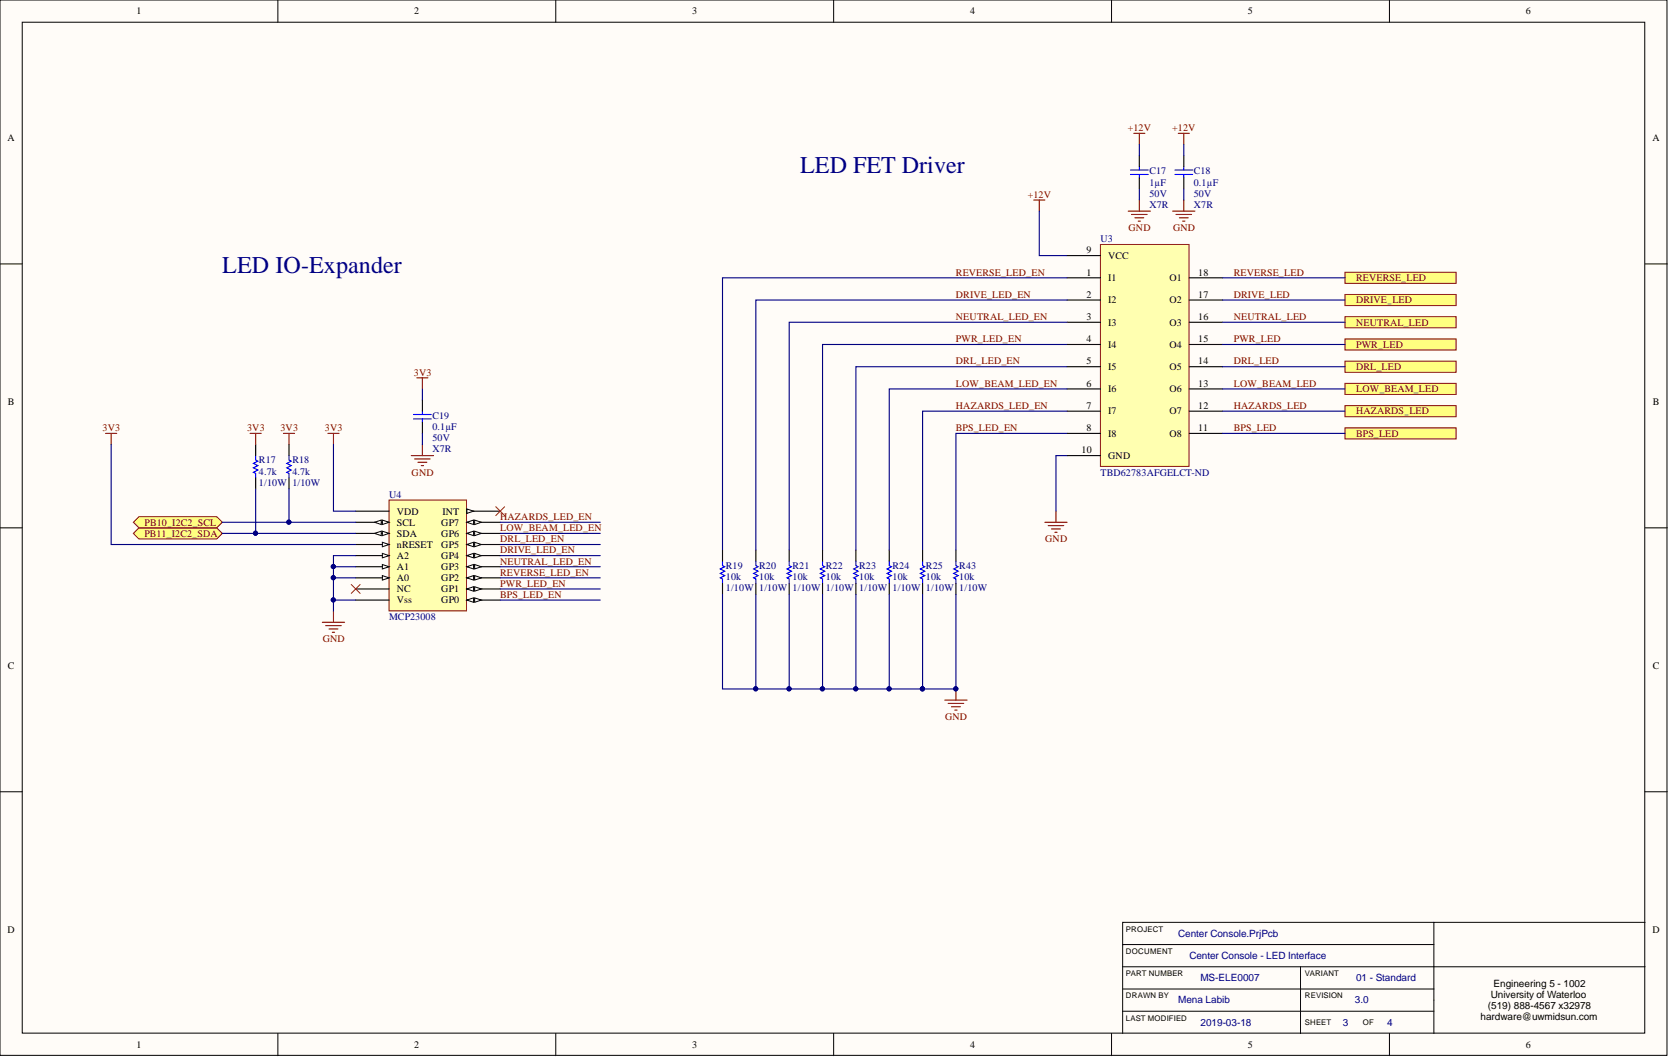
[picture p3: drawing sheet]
<svg xmlns="http://www.w3.org/2000/svg" width="381mm" height="241mm" viewBox="0 0 381 241" stroke-linecap="round" stroke-linejoin="round" font-family="sans-serif">
<defs><g id="words">
<g font-size="5.5" fill="#000080">
<text x="182.7" y="39.4">LED FET Driver</text>
<text x="50.7" y="62.2">LED IO-Expander</text>
</g>
<g font-size="2.3">
<text x="31.1" y="3.3">1</text>
<text x="94.6" y="3.3">2</text>
<text x="158" y="3.3">3</text>
<text x="221.4" y="3.3">4</text>
<text x="284.9" y="3.3">5</text>
<text x="348.3" y="3.3">6</text>
<text x="1.7" y="32.1">A</text>
<text x="377.2" y="32.1">A</text>
<text x="248" y="57.8">9</text>
<text x="253" y="59.1">VCC</text>
<text x="248" y="62.9">1</text>
<text x="253" y="64.2">I1</text>
<text x="266.9" y="64.2">O1</text>
<text x="273.5" y="62.9">18</text>
<text x="248" y="68">2</text>
<text x="253" y="69.3">I2</text>
<text x="266.9" y="69.3">O2</text>
<text x="273.5" y="68">17</text>
<text x="248" y="73.1">3</text>
<text x="253" y="74.3">I3</text>
<text x="266.9" y="74.3">O3</text>
<text x="273.5" y="73.1">16</text>
<text x="248" y="78.1">4</text>
<text x="248" y="83.2">5</text>
<text x="253" y="79.4">I4</text>
<text x="266.9" y="79.4">O4</text>
<text x="273.5" y="83.2">14</text>
<text x="273.5" y="78.1">15</text>
<text x="248" y="88.3">6</text>
<text x="253" y="84.5">I5</text>
<text x="253" y="89.6">I6</text>
<text x="266.9" y="89.6">O6</text>
<text x="266.9" y="84.5">O5</text>
<text x="273.5" y="88.3">13</text>
<text x="1.8" y="92.4">B</text>
<text x="248" y="93.4">7</text>
<text x="253" y="94.6">I7</text>
<text x="266.9" y="94.6">O7</text>
<text x="273.5" y="93.4">12</text>
<text x="377.3" y="92.4">B</text>
<text x="248" y="98.4">8</text>
<text x="253" y="99.7">I8</text>
<text x="266.9" y="99.7">O8</text>
<text x="273.5" y="98.4">11</text>
<text x="246.9" y="103.5">10</text>
<text x="253" y="104.8">GND</text>
<text x="90.6" y="117.5">VDD</text>
<text x="90.6" y="120">SCL</text>
<text x="100.7" y="120">GP7</text>
<text x="101" y="117.5">INT</text>
<text x="90.6" y="125.1">nRESET</text>
<text x="90.6" y="122.5">SDA</text>
<text x="100.7" y="122.5">GP6</text>
<text x="100.7" y="125.1">GP5</text>
<text x="90.6" y="130.1">A1</text>
<text x="90.6" y="127.6">A2</text>
<text x="100.7" y="127.6">GP4</text>
<text x="100.7" y="130.1">GP3</text>
<text x="90.6" y="137.8">Vss</text>
<text x="90.6" y="132.7">A0</text>
<text x="90.6" y="135.2">NC</text>
<text x="100.7" y="132.7">GP2</text>
<text x="100.7" y="135.2">GP1</text>
<text x="100.7" y="137.8">GP0</text>
<text x="1.8" y="152.6">C</text>
<text x="377.3" y="152.6">C</text>
<text x="1.7" y="212.9">D</text>
<text x="377.2" y="212.9">D</text>
<text x="340.4" y="227.8">University of Waterloo</text>
<text x="340.9" y="225.3">Engineering 5 - 1002</text>
<text x="338" y="232.9">hardware@uwmidsun.com</text>
<text x="339.7" y="230.3">(519) 888-4567 x32978</text>
<text x="31.1" y="239.2">1</text>
<text x="94.6" y="239.2">2</text>
<text x="158" y="239.2">3</text>
<text x="221.4" y="239.2">4</text>
<text x="284.9" y="239.2">5</text>
<text x="348.3" y="239.2">6</text>
</g>
<g font-size="2.3" fill="#800000">
<text x="257.5" y="29.9">+12V</text>
<text x="267.6" y="29.9">+12V</text>
<text x="234.6" y="45.2">+12V</text>
<text x="257.6" y="52.8">GND</text>
<text x="267.8" y="52.8">GND</text>
<text x="218.2" y="62.9">REVERSE_LED_EN</text>
<text x="281.7" y="62.9">REVERSE_LED</text>
<text x="309.6" y="64.2">REVERSE_LED</text>
<text x="218.2" y="68">DRIVE_LED_EN</text>
<text x="281.7" y="68">DRIVE_LED</text>
<text x="309.6" y="69.3">DRIVE_LED</text>
<text x="218.2" y="73.1">NEUTRAL_LED_EN</text>
<text x="281.7" y="73.1">NEUTRAL_LED</text>
<text x="309.6" y="74.3">NEUTRAL_LED</text>
<text x="218.2" y="78.1">PWR_LED_EN</text>
<text x="218.2" y="83.2">DRL_LED_EN</text>
<text x="281.7" y="78.1">PWR_LED</text>
<text x="281.7" y="83.2">DRL_LED</text>
<text x="309.6" y="79.4">PWR_LED</text>
<text x="94.5" y="85.7">3V3</text>
<text x="218.2" y="88.3">LOW_BEAM_LED_EN</text>
<text x="281.7" y="88.3">LOW_BEAM_LED</text>
<text x="309.6" y="84.5">DRL_LED</text>
<text x="309.6" y="89.6">LOW_BEAM_LED</text>
<text x="218.2" y="93.4">HAZARDS_LED_EN</text>
<text x="281.7" y="93.4">HAZARDS_LED</text>
<text x="309.6" y="94.6">HAZARDS_LED</text>
<text x="23.4" y="98.4">3V3</text>
<text x="56.4" y="98.4">3V3</text>
<text x="64" y="98.4">3V3</text>
<text x="74.2" y="98.4">3V3</text>
<text x="218.2" y="98.4">BPS_LED_EN</text>
<text x="281.7" y="98.4">BPS_LED</text>
<text x="309.6" y="99.7">BPS_LED</text>
<text x="94" y="108.6">GND</text>
<text x="33" y="120">PB10_I2C2_SCL</text>
<text x="114.2" y="118.7">HAZARDS_LED_EN</text>
<text x="33" y="122.5">PB11_I2C2_SDA</text>
<text x="114.2" y="123.8">DRL_LED_EN</text>
<text x="114.2" y="121.3">LOW_BEAM_LED_EN</text>
<text x="238.6" y="123.8">GND</text>
<text x="114.2" y="131.4">REVERSE_LED_EN</text>
<text x="114.2" y="128.9">NEUTRAL_LED_EN</text>
<text x="114.2" y="126.3">DRIVE_LED_EN</text>
<text x="114.2" y="133.9">PWR_LED_EN</text>
<text x="114.2" y="136.5">BPS_LED_EN</text>
<text x="73.7" y="146.6">GND</text>
<text x="215.8" y="164.4">GND</text>
</g>
<g font-size="2.3" fill="#000080">
<text x="262.4" y="39.8">C17</text>
<text x="272.5" y="39.8">C18</text>
<text x="262.4" y="42.4">1µF</text>
<text x="262.4" y="44.9">50V</text>
<text x="262.4" y="47.4">X7R</text>
<text x="272.5" y="42.4">0.1µF</text>
<text x="272.5" y="44.9">50V</text>
<text x="272.5" y="47.4">X7R</text>
<text x="251.2" y="55.3">U3</text>
<text x="98.7" y="95.6">C19</text>
<text x="98.7" y="98.2">0.1µF</text>
<text x="98.7" y="100.7">50V</text>
<text x="59.1" y="105.8">R17</text>
<text x="66.7" y="105.8">R18</text>
<text x="98.7" y="103.2">X7R</text>
<text x="59.1" y="108.3">4.7k</text>
<text x="59.1" y="110.9">1/10W</text>
<text x="66.7" y="108.3">4.7k</text>
<text x="66.7" y="110.9">1/10W</text>
<text x="88.8" y="113.7">U4</text>
<text x="251.2" y="108.6">TBD62783AFGELCT-ND</text>
<text x="165.7" y="129.9">R19</text>
<text x="173.3" y="129.9">R20</text>
<text x="180.9" y="129.9">R21</text>
<text x="188.5" y="129.9">R22</text>
<text x="196.1" y="129.9">R23</text>
<text x="203.8" y="129.9">R24</text>
<text x="211.4" y="129.9">R25</text>
<text x="219" y="129.9">R43</text>
<text x="165.7" y="132.4">10k</text>
<text x="165.7" y="135">1/10W</text>
<text x="173.3" y="132.4">10k</text>
<text x="173.3" y="135">1/10W</text>
<text x="180.9" y="132.4">10k</text>
<text x="180.9" y="135">1/10W</text>
<text x="188.5" y="132.4">10k</text>
<text x="188.5" y="135">1/10W</text>
<text x="196.1" y="132.4">10k</text>
<text x="196.1" y="135">1/10W</text>
<text x="203.8" y="132.4">10k</text>
<text x="203.8" y="135">1/10W</text>
<text x="211.4" y="132.4">10k</text>
<text x="211.4" y="135">1/10W</text>
<text x="219" y="132.4">10k</text>
<text x="219" y="135">1/10W</text>
<text x="88.8" y="141.6">MCP23008</text>
<text x="269" y="213.9">Center Console.PrjPcb</text>
<text x="271.5" y="218.9">Center Console - LED Interface</text>
<text x="274" y="224">MS-ELE0007</text>
<text x="309.6" y="224">01 - Standard</text>
<text x="269" y="229.1">Mena Labib</text>
<text x="309.3" y="229.1">3.0</text>
<text x="274" y="234.2">2019-03-18</text>
<text x="306.5" y="234.2">3</text>
<text x="316.7" y="234.2">4</text>
</g>
<g font-size="1.8">
<text x="257" y="212.7">PROJECT</text>
<text x="257" y="217.7">DOCUMENT</text>
<text x="257" y="227.9">DRAWN BY</text>
<text x="257" y="222.8">PART NUMBER</text>
<text x="297.9" y="227.9">REVISION</text>
<text x="297.9" y="222.8">VARIANT</text>
<text x="257" y="233">LAST MODIFIED</text>
<text x="297.9" y="234">SHEET</text>
<text x="311.1" y="234">OF</text>
</g>
</g></defs>
<g fill="#fffcf8" stroke="#000" stroke-width=".23">
<path d="M0 0h380.5v240.9h-380.5z"/>
<path d="M5.1 5.1h370.4v230.8h-370.4z"/>
</g>
<g fill="none" stroke="#000" stroke-width=".23">
<path d="M63.4 0v5.1M126.9 0v5.1M190.3 0v5.1M253.7 0v5.1M317.2 0v5.1M0 60.3h5.1M375.5 60.3h5.1M0 120.5h5.1M375.5 120.5h5.1M0 180.8h5.1M375.5 180.8h5.1M256.3 215.6h71"/>
<path d="M327.3 210.6h-71v25.3M327.3 210.6v25.3M327.3 210.6h48.2M63.4 235.9v5.1M126.9 235.9v5.1M190.3 235.9v5.1M253.7 235.9v5.1M256.3 230.9h71M256.3 220.7h119.2M256.3 225.8h71M296.9 220.7v15.2M317.2 235.9v5.1"/>
</g>
<path d="M251.2 55.8h20.2v50.7h-20.2z" fill="#ffffb0" stroke="#800000" stroke-width=".23"/>
<g fill="none" stroke="#000" stroke-width=".25">
<path d="M243.6 58.3h7.6M243.6 63.4h7.6M243.6 68.5h7.6M243.6 73.6h7.6M243.6 78.6h7.6M271.5 63.4h7.6M271.5 68.5h7.6M271.5 73.6h7.6M271.5 78.6h7.6M243.6 83.7h7.6M243.6 88.8h7.6M243.6 93.9h7.6"/>
<path d="M243.6 98.9h7.6M271.5 83.7h7.6M271.5 88.8h7.6M271.5 93.9h7.6M271.5 98.9h7.6M243.6 104h7.6"/>
</g>
<g fill="#ffff80" stroke="#800000" stroke-width=".23">
<path d="M307 92.6h25.4v2.5h-25.4z" fill-rule="evenodd"/>
<path d="M307 82.4h25.4v2.6h-25.4z" fill-rule="evenodd"/>
<path d="M307 72.3h25.4v2.5h-25.4z" fill-rule="evenodd"/>
<path d="M307 77.4h25.4v2.5h-25.4z" fill-rule="evenodd"/>
<path d="M307 67.2h25.4v2.6h-25.4z" fill-rule="evenodd"/>
<path d="M307 62.2h25.4v2.5h-25.4z" fill-rule="evenodd"/>
</g>
<path d="M236 45.7h2.5M237.3 45.7v2.5M238.5 119.2h5.1M239.3 120h3.5M241.1 116.7v2.5M240 120.8h2.1M240.8 121.5h.5" fill="none" stroke="#800000" stroke-width=".25"/>
<path d="M307 87.5h25.4v2.6h-25.4z" fill-rule="evenodd" fill="#ffff80" stroke="#800000" stroke-width=".23"/>
<path d="M88.8 114.2h17.7v25.3h-17.7z" fill="#ffffb0" stroke="#800000" stroke-width=".23"/>
<path d="M81.2 116.7h7.6M106.6 119.2h7.6" fill="none" stroke="#000" stroke-width=".25"/>
<path d="M106.6 119.2l1.5-.5v1z" fill="#fffcf8"/>
<path d="M106.6 119.2l1.5-.5v1z" fill="none" stroke="#000" stroke-width=".23"/>
<path d="M108.3 118.7l1.6 .5-1.6 .5z" fill="#fffcf8"/>
<path d="M108.3 118.7l1.6 .5-1.6 .5z" fill="none" stroke="#000" stroke-width=".23"/>
<path d="M106.6 121.8h7.6" fill="none" stroke="#000" stroke-width=".25"/>
<path d="M106.6 121.8l1.5-.5v1z" fill="#fffcf8"/>
<path d="M106.6 121.8l1.5-.5v1z" fill="none" stroke="#000" stroke-width=".23"/>
<path d="M108.3 121.3l1.6 .5-1.6 .5z" fill="#fffcf8"/>
<path d="M108.3 121.3l1.6 .5-1.6 .5z" fill="none" stroke="#000" stroke-width=".23"/>
<path d="M106.6 124.3h7.6" fill="none" stroke="#000" stroke-width=".25"/>
<path d="M106.6 124.3l1.5-.5v1z" fill="#fffcf8"/>
<path d="M106.6 124.3l1.5-.5v1z" fill="none" stroke="#000" stroke-width=".23"/>
<path d="M108.3 123.8l1.6 .5-1.6 .5z" fill="#fffcf8"/>
<path d="M108.3 123.8l1.6 .5-1.6 .5z" fill="none" stroke="#000" stroke-width=".23"/>
<path d="M106.6 126.8h7.6" fill="none" stroke="#000" stroke-width=".25"/>
<path d="M106.6 126.8l1.5-.5v1.1z" fill="#fffcf8"/>
<path d="M106.6 126.8l1.5-.5v1.1z" fill="none" stroke="#000" stroke-width=".23"/>
<path d="M108.3 126.3l1.6 .5-1.6 .6z" fill="#fffcf8"/>
<path d="M108.3 126.3l1.6 .5-1.6 .6z" fill="none" stroke="#000" stroke-width=".23"/>
<path d="M106.6 129.4h7.6" fill="none" stroke="#000" stroke-width=".25"/>
<path d="M106.6 129.4l1.5-.5v1z" fill="#fffcf8"/>
<path d="M106.6 129.4l1.5-.5v1z" fill="none" stroke="#000" stroke-width=".23"/>
<path d="M108.3 128.9l1.6 .5-1.6 .5z" fill="#fffcf8"/>
<path d="M108.3 128.9l1.6 .5-1.6 .5z" fill="none" stroke="#000" stroke-width=".23"/>
<path d="M106.6 131.9h7.6" fill="none" stroke="#000" stroke-width=".25"/>
<path d="M106.6 131.9l1.5-.5v1z" fill="#fffcf8"/>
<path d="M106.6 131.9l1.5-.5v1z" fill="none" stroke="#000" stroke-width=".23"/>
<path d="M108.3 131.4l1.6 .5-1.6 .5z" fill="#fffcf8"/>
<path d="M108.3 131.4l1.6 .5-1.6 .5z" fill="none" stroke="#000" stroke-width=".23"/>
<path d="M106.6 134.5h7.6" fill="none" stroke="#000" stroke-width=".25"/>
<path d="M106.6 134.5l1.5-.6v1.1z" fill="#fffcf8"/>
<path d="M106.6 134.5l1.5-.6v1.1z" fill="none" stroke="#000" stroke-width=".23"/>
<path d="M108.3 133.9l1.6 .6-1.6 .5z" fill="#fffcf8"/>
<path d="M108.3 133.9l1.6 .6-1.6 .5z" fill="none" stroke="#000" stroke-width=".23"/>
<path d="M106.6 137h7.6" fill="none" stroke="#000" stroke-width=".25"/>
<path d="M106.6 137l1.5-.5v1z" fill="#fffcf8"/>
<path d="M106.6 137l1.5-.5v1z" fill="none" stroke="#000" stroke-width=".23"/>
<path d="M108.3 136.5l1.6 .5-1.6 .5z" fill="#fffcf8"/>
<path d="M108.3 136.5l1.6 .5-1.6 .5z" fill="none" stroke="#000" stroke-width=".23"/>
<path d="M106.6 116.7h7.6" fill="none" stroke="#000" stroke-width=".25"/>
<path d="M106.6 116.2l1.5 .5-1.5 .5z" fill="#fffcf8"/>
<path d="M106.6 116.2l1.5 .5-1.5 .5z" fill="none" stroke="#000" stroke-width=".23"/>
<path d="M81.2 137h7.6M81.2 131.9h7.6" fill="none" stroke="#000" stroke-width=".25"/>
<path d="M87.3 131.4l1.5 .5-1.5 .5z" fill="#fffcf8"/>
<path d="M87.3 131.4l1.5 .5-1.5 .5z" fill="none" stroke="#000" stroke-width=".23"/>
<path d="M81.2 129.4h7.6" fill="none" stroke="#000" stroke-width=".25"/>
<path d="M87.3 128.9l1.5 .5-1.5 .5z" fill="#fffcf8"/>
<path d="M87.3 128.9l1.5 .5-1.5 .5z" fill="none" stroke="#000" stroke-width=".23"/>
<path d="M81.2 124.3h7.6" fill="none" stroke="#000" stroke-width=".25"/>
<path d="M87.3 123.8l1.5 .5-1.5 .5z" fill="#fffcf8"/>
<path d="M87.3 123.8l1.5 .5-1.5 .5z" fill="none" stroke="#000" stroke-width=".23"/>
<path d="M81.2 119.2h7.6M81.2 134.5h7.6" fill="none" stroke="#000" stroke-width=".25"/>
<path d="M87.3 118.7l1.5 .5-1.5 .5z" fill="#fffcf8"/>
<path d="M87.3 118.7l1.5 .5-1.5 .5z" fill="none" stroke="#000" stroke-width=".23"/>
<path d="M85.5 119.2l1.5-.5v1z" fill="#fffcf8"/>
<path d="M85.5 119.2l1.5-.5v1z" fill="none" stroke="#000" stroke-width=".23"/>
<path d="M81.2 121.8h7.6" fill="none" stroke="#000" stroke-width=".25"/>
<path d="M87.3 121.3l1.5 .5-1.5 .5z" fill="#fffcf8"/>
<path d="M87.3 121.3l1.5 .5-1.5 .5z" fill="none" stroke="#000" stroke-width=".23"/>
<path d="M85.5 121.8l1.5-.5v1z" fill="#fffcf8"/>
<path d="M85.5 121.8l1.5-.5v1z" fill="none" stroke="#000" stroke-width=".23"/>
<path d="M81.2 126.8h7.6" fill="none" stroke="#000" stroke-width=".25"/>
<path d="M87.3 126.3l1.5 .5-1.5 .6z" fill="#fffcf8"/>
<path d="M87.3 126.3l1.5 .5-1.5 .6z" fill="none" stroke="#000" stroke-width=".23"/>
<g fill="none" stroke="#800000" stroke-width=".25">
<path d="M258.8 30.4h2.6M260.1 30.4v2.6M269 30.4h2.5M270.2 30.4v2.6M257.6 48.2h5M258.3 49h3.6M259.1 49.7h2M259.8 50.5h.5M260.1 45.7v2.5M267.7 48.2h5.1M268.5 49h3.5M269.2 49.7h2.1"/>
<path d="M270 50.5h.5M270.2 45.7v2.5M57.1 98.9h2.5M58.4 98.9v2.6M64.7 98.9h2.5M66 98.9v2.6M74.9 98.9h2.5M76.1 98.9v2.6M95.2 86.3h2.5M96.4 86.3v2.5M93.9 104h5.1M94.6 104.8h3.6"/>
<path d="M95.4 105.5h2M96.2 106.3h.5M96.4 101.5v2.5M76.1 139.5v2.6M73.6 142.1h5.1M74.3 142.8h3.6M75.1 143.6h2M75.9 144.3h.5"/>
</g>
<g fill="none" stroke="#00f" stroke-width=".25">
<path d="M258.1 39.8h4M258.1 38.8h4M260.1 38.1v.7M260.1 39.8v.8M268.2 39.8h4.1M268.2 38.8h4.1M270.2 38.1v.7M270.2 39.8v.8M94.4 95.6h4.1M94.4 94.6h4.1M96.4 93.9v.7M96.4 95.6v.8"/>
<path d="M58.4 104v1l.5 .3-1 .5 1 .5-1 .5 1 .5-1 .5 .5 .3v1M66 104v1l.5 .3-1 .5 1 .5-1 .5 1 .5-1 .5 .5 .3v1"/>
</g>
<path d="M260.1 35.5v2.6M270.2 35.5v2.6M260.1 40.6v2.5M270.2 40.6v2.5M96.4 91.3v2.6M96.4 96.4v2.5M58.4 101.5v2.5M58.4 109.1v2.5M66 101.5v2.5M66 109.1v2.5" fill="none" stroke="#000" stroke-width=".25"/>
<path d="M113.2 115.7l2 2M115.2 115.7l-2 2M80.2 133.4l2 2.1M82.2 133.4l-2 2.1" fill="none" stroke="#f00" stroke-width=".23"/>
<g fill="#ffff80" stroke="#800000" stroke-width=".23">
<path d="M30.4 121.8l1.3-1.3h17.8l1.2 1.3-1.2 1.2h-17.8z" fill-rule="evenodd"/>
<path d="M30.4 119.2l1.3-1.2h17.8l1.2 1.2-1.2 1.3h-17.8z" fill-rule="evenodd"/>
</g>
<path d="M24.1 98.9h2.5M25.4 98.9v2.6M215.7 159.8h5.1M218.2 157.3v2.5M216.4 160.6h3.6M217.2 161.3h2M218 162.1h.5" fill="none" stroke="#800000" stroke-width=".25"/>
<g fill="#000080" stroke="#000080" stroke-width=".23">
<circle cx="218.2" cy="157.2" r=".47"/>
<circle cx="76.1" cy="137" r=".47"/>
<circle cx="76.1" cy="131.9" r=".47"/>
<circle cx="76.1" cy="129.3" r=".47"/>
<circle cx="65.9" cy="119.2" r=".47"/>
<circle cx="58.3" cy="121.7" r=".47"/>
<circle cx="195.3" cy="157.2" r=".47"/>
<circle cx="172.5" cy="157.2" r=".47"/>
<circle cx="180.1" cy="157.2" r=".47"/>
<circle cx="187.7" cy="157.2" r=".47"/>
<circle cx="210.6" cy="157.2" r=".47"/>
<circle cx="203" cy="157.2" r=".47"/>
</g>
<path d="M164.9 128.1v1l.5 .3-1 .5 1 .5-1 .5 1 .5-1 .5 .5 .3v1M172.5 128.1v1l.6 .3-1.1 .5 1.1 .5-1.1 .5 1.1 .5-1.1 .5 .5 .3v1M180.2 128.1v1l.5 .3-1 .5 1 .5-1 .5 1 .5-1 .5 .5 .3v1M187.8 128.1v1l.5 .3-1 .5 1 .5-1 .5 1 .5-1 .5 .5 .3v1M195.4 128.1v1l.5 .3-1 .5 1 .5-1 .5 1 .5-1 .5 .5 .3v1M203 128.1v1l.5 .3-1 .5 1 .5-1 .5 1 .5-1 .5 .5 .3v1M210.6 128.1v1l.5 .3-1 .5 1 .5-1 .5 1 .5-1 .5 .5 .3v1M218.2 128.1v1l.5 .3-1 .5 1 .5-1 .5 1 .5-1 .5 .5 .3v1" fill="none" stroke="#00f" stroke-width=".25"/>
<g fill="none" stroke="#000" stroke-width=".25">
<path d="M164.9 125.6v2.5M164.9 133.2v2.5M172.5 125.6v2.5M172.5 133.2v2.5M180.2 125.6v2.5M180.2 133.2v2.5M187.8 125.6v2.5M187.8 133.2v2.5M195.4 125.6v2.5M195.4 133.2v2.5M203 125.6v2.5M203 133.2v2.5"/>
<path d="M210.6 125.6v2.5M210.6 133.2v2.5M218.2 125.6v2.5M218.2 133.2v2.5"/>
</g>
<g fill="none" stroke="#000080" stroke-width=".25">
<path d="M260.1 33v2.5M270.2 33v2.5M237.3 48.2v10.1h6.3M260.1 43.1v2.6M270.2 43.1v2.6M243.6 78.6h-55.8v47M243.6 73.6h-63.4v52M243.6 68.5h-71.1v57.1M243.6 63.4h-78.7v62.2M279.1 78.6h27.9M279.1 73.6h27.9M279.1 68.5h27.9"/>
<path d="M279.1 63.4h27.9M96.4 88.8v2.5M96.4 98.9v2.6M243.6 93.9h-33v31.7M243.6 88.8h-40.6v36.8M243.6 83.7h-48.2v41.9M243.6 98.9h-25.4v26.7M279.1 93.9h27.9M279.1 88.8h27.9M279.1 83.7h27.9M25.4 101.5v22.8h55.8M50.7 119.2h30.5"/>
<path d="M58.4 111.6v10.2M66 111.6v7.6M76.1 101.5v15.2h5.1M114.2 119.2h22.8M243.6 104h-2.5v12.7M50.7 121.8h30.5M81.2 137h-5.1v2.5M81.2 131.9h-5.1v5.1M81.2 129.4h-5.1v2.5M81.2 126.8h-5.1v2.6M114.2 121.8h22.8M114.2 124.3h22.8"/>
<path d="M114.2 126.8h22.8M114.2 129.4h22.8M114.2 131.9h22.8M114.2 134.5h22.8M114.2 137h22.8M164.9 135.7v21.6h45.7M172.5 135.7v21.6M180.2 135.7v21.6M187.8 135.7v21.6M195.4 135.7v21.6M203 135.7v21.6M210.6 135.7v21.6"/>
<path d="M218.2 135.7v21.6h-7.6"/>
</g>
<path d="M307 97.7h25.4v2.5h-25.4z" fill-rule="evenodd" fill="#ffff80" stroke="#800000" stroke-width=".23"/>
<path d="M279.1 98.9h27.9" fill="none" stroke="#000080" stroke-width=".25"/>
<use href="#words"/>
</svg>
